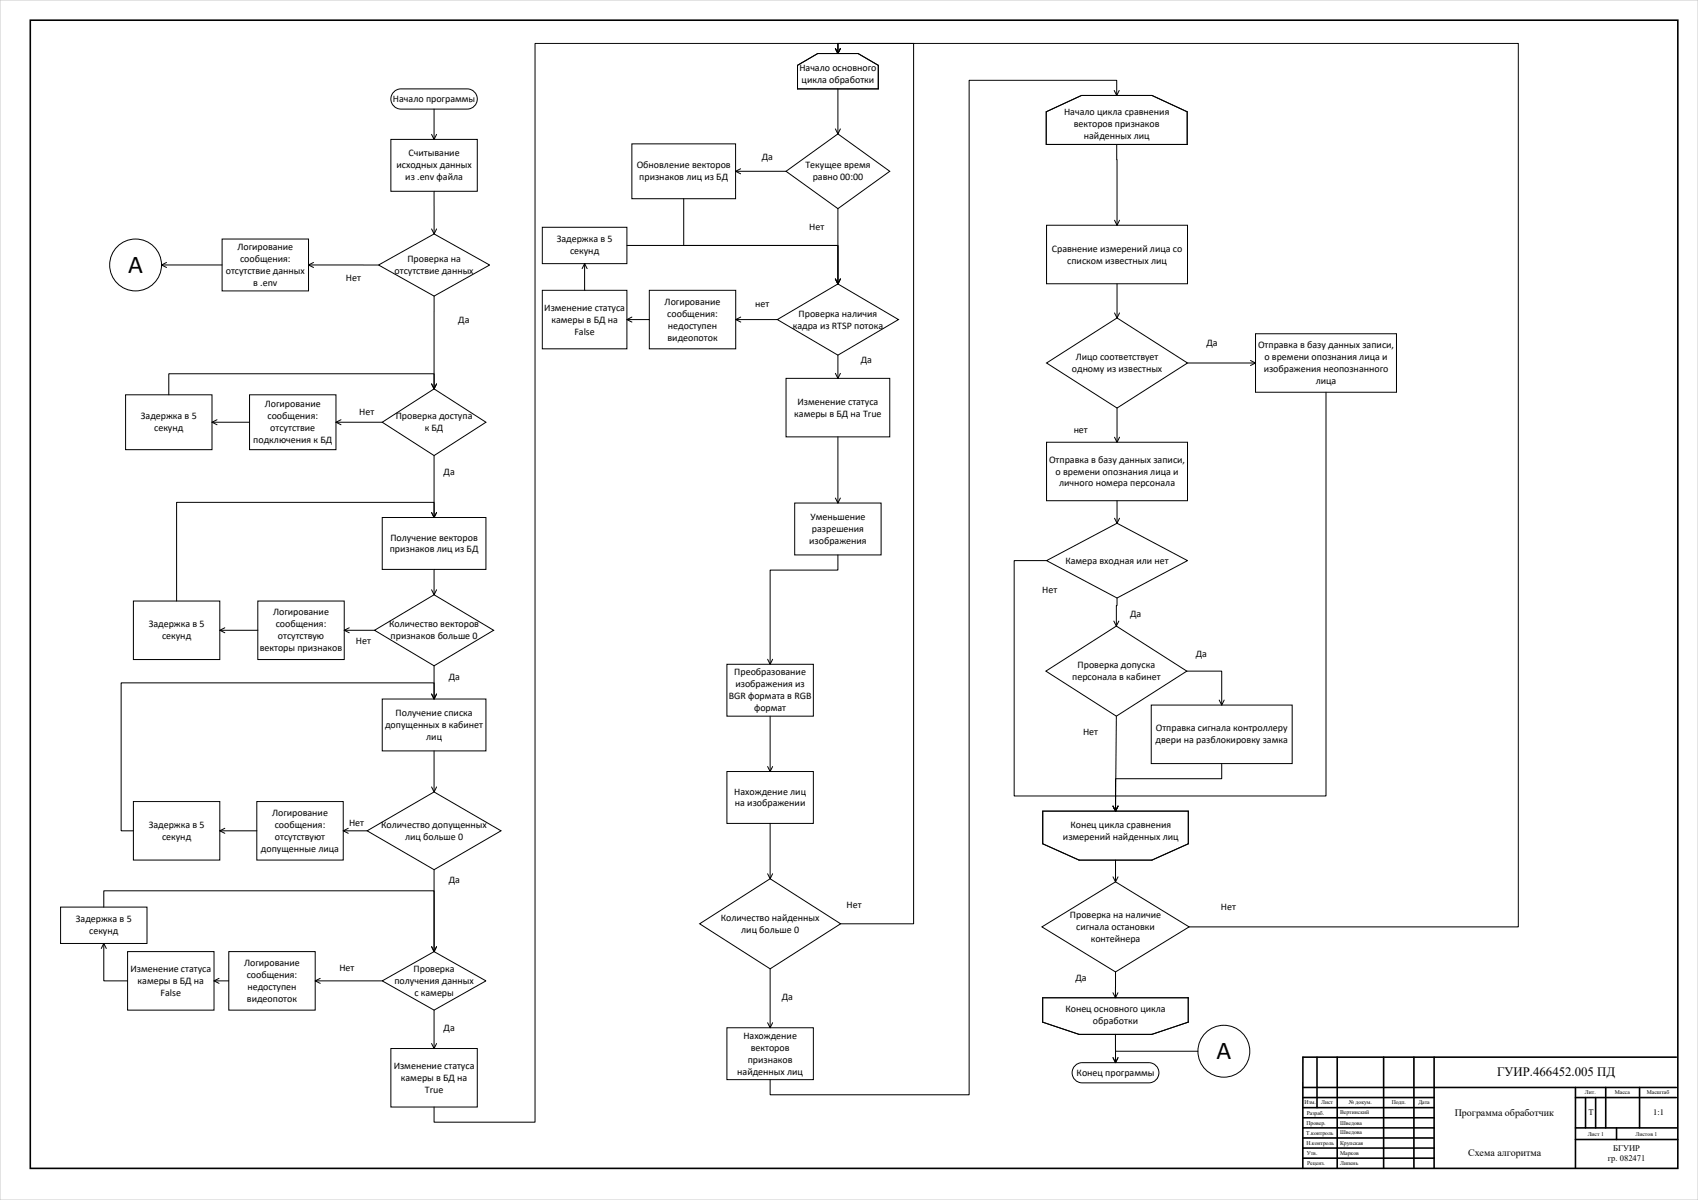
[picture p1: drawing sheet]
<svg xmlns="http://www.w3.org/2000/svg" width="841mm" height="594mm" viewBox="0 0 841 594" stroke-linecap="round" stroke-linejoin="round" font-family="sans-serif">
<defs><g id="words">
<g font-size="12.7">
<text x="63" y="135">А</text>
<text x="603" y="524">А</text>
</g>
<text font-size="6.3" x="741" y="533">ГУИР.466452.005 ПД</text>
<g font-size="5">
<text x="396" y="35">Начало основного</text>
<text x="397" y="41">цикла обработки</text>
<text x="195" y="50">Начало программы</text>
<text x="527" y="57">Начало цикла сравнения</text>
<text x="532" y="63">векторов признаков</text>
<text x="537" y="69">найденных лиц</text>
<text x="202" y="77">Считывание</text>
<text x="196" y="83">исходных данных</text>
<text x="315" y="83">Обновление векторов</text>
<text x="377" y="79">Да</text>
<text x="399" y="83">Текущее время</text>
<text x="201" y="89">из .env файла</text>
<text x="317" y="89">признаков лиц из БД</text>
<text x="403" y="89">равно 00:00</text>
<text x="401" y="114">Нет</text>
<text x="118" y="124">Логирование</text>
<text x="276" y="120">Задержка в 5</text>
<text x="282" y="126">секунд</text>
<text x="521" y="125">Сравнение измерений лица со</text>
<text x="119" y="130">сообщения:</text>
<text x="202" y="130">Проверка на</text>
<text x="529" y="130">списком известных лиц</text>
<text x="112" y="136">отсутствие данных</text>
<text x="195" y="136">отсутствие данных</text>
<text x="125" y="142">в .env</text>
<text x="171" y="139">Нет</text>
<text x="270" y="154">Изменение статуса</text>
<text x="329" y="151">Логирование</text>
<text x="374" y="152">нет</text>
<text x="227" y="160">Да</text>
<text x="273" y="160">камеры в БД на</text>
<text x="330" y="157">сообщения:</text>
<text x="396" y="157">Проверка наличия</text>
<text x="284" y="166">False</text>
<text x="331" y="163">недоступен</text>
<text x="393" y="163">кадра из RTSP потока</text>
<text x="331" y="169">видеопоток</text>
<text x="598" y="171">Да</text>
<text x="623" y="172">Отправка в базу данных записи,</text>
<text x="426" y="179">Да</text>
<text x="533" y="178">Лицо соответствует</text>
<text x="626" y="178">о времени опознания лица и</text>
<text x="531" y="184">одному из известных</text>
<text x="626" y="184">изображения неопознанного</text>
<text x="652" y="190">лица</text>
<text x="131" y="202">Логирование</text>
<text x="395" y="200">Изменение статуса</text>
<text x="70" y="208">Задержка в 5</text>
<text x="132" y="208">сообщения:</text>
<text x="178" y="205">Нет</text>
<text x="196" y="208">Проверка доступа</text>
<text x="393" y="206">камеры в БД на True</text>
<text x="76" y="213">секунд</text>
<text x="134" y="213">отсутствие</text>
<text x="210" y="213">к БД</text>
<text x="532" y="214">нет</text>
<text x="125" y="219">подключения к БД</text>
<text x="520" y="229">Отправка в базу данных записи,</text>
<text x="220" y="235">Да</text>
<text x="523" y="235">о времени опознания лица и</text>
<text x="525" y="241">личного номера персонала</text>
<text x="401" y="257">Уменьшение</text>
<text x="402" y="263">разрешения</text>
<text x="193" y="268">Получение векторов</text>
<text x="401" y="269">изображения</text>
<text x="193" y="273">признаков лиц из БД</text>
<text x="528" y="279">Камера входная или нет</text>
<text x="516" y="294">Нет</text>
<text x="135" y="305">Логирование</text>
<text x="560" y="306">Да</text>
<text x="74" y="311">Задержка в 5</text>
<text x="137" y="311">сообщения:</text>
<text x="193" y="311">Количество векторов</text>
<text x="80" y="316">секунд</text>
<text x="138" y="316">отсутствую</text>
<text x="193" y="316">признаков больше 0</text>
<text x="129" y="322">векторы признаков</text>
<text x="176" y="319">Нет</text>
<text x="592" y="325">Да</text>
<text x="364" y="334">Преобразование</text>
<text x="534" y="331">Проверка допуска</text>
<text x="222" y="337">Да</text>
<text x="364" y="340">изображения из</text>
<text x="531" y="337">персонала в кабинет</text>
<text x="361" y="346">BGR формата в RGB</text>
<text x="373" y="352">формат</text>
<text x="196" y="354">Получение списка</text>
<text x="191" y="360">допущенных в кабинет</text>
<text x="536" y="364">Нет</text>
<text x="572" y="362">Отправка сигнала контроллеру</text>
<text x="211" y="366">лиц</text>
<text x="572" y="368">двери на разблокировку замка</text>
<text x="364" y="393">Нахождение лиц</text>
<text x="364" y="399">на изображении</text>
<text x="135" y="404">Логирование</text>
<text x="74" y="410">Задержка в 5</text>
<text x="136" y="410">сообщения:</text>
<text x="173" y="409">Нет</text>
<text x="189" y="410">Количество допущенных</text>
<text x="530" y="410">Конец цикла сравнения</text>
<text x="80" y="416">секунд</text>
<text x="136" y="416">отсутствуют</text>
<text x="201" y="416">лиц больше 0</text>
<text x="526" y="416">измерений найденных лиц</text>
<text x="129" y="422">допущенные лица</text>
<text x="222" y="437">Да</text>
<text x="419" y="449">Нет</text>
<text x="357" y="456">Количество найденных</text>
<text x="530" y="454">Проверка на наличие</text>
<text x="605" y="451">Нет</text>
<text x="38" y="457">Задержка в 5</text>
<text x="367" y="462">лиц больше 0</text>
<text x="533" y="460">сигнала остановки</text>
<text x="44" y="462">секунд</text>
<text x="540" y="466">контейнера</text>
<text x="121" y="478">Логирование</text>
<text x="65" y="481">Изменение статуса</text>
<text x="122" y="484">сообщения:</text>
<text x="168" y="481">Нет</text>
<text x="205" y="481">Проверка</text>
<text x="533" y="486">Да</text>
<text x="68" y="487">камеры в БД на</text>
<text x="123" y="490">недоступен</text>
<text x="195" y="487">получения данных</text>
<text x="80" y="493">False</text>
<text x="122" y="496">видеопоток</text>
<text x="205" y="493">с камеры</text>
<text x="387" y="495">Да</text>
<text x="528" y="501">Конец основного цикла</text>
<text x="541" y="507">обработки</text>
<text x="220" y="511">Да</text>
<text x="368" y="514">Нахождение</text>
<text x="372" y="520">векторов</text>
<text x="370" y="526">признаков</text>
<text x="195" y="529">Изменение статуса</text>
<text x="365" y="532">найденных лиц</text>
<text x="533" y="533">Конец программы</text>
<text x="199" y="535">камеры в БД на</text>
<text x="210" y="541">True</text>
<text x="721" y="552">Программа обработчик</text>
<text x="727" y="572">Схема алгоритма</text>
</g>
<g font-size="4.2">
<text x="787" y="552">Т</text>
<text x="819" y="552">1:1</text>
<text x="799" y="570">БГУИР</text>
<text x="796" y="575">гр. 082471</text>
</g>
<g font-size="2.8">
<text x="785" y="542">Лит.</text>
<text x="800" y="542">Масса</text>
<text x="816" y="542">Масштаб</text>
<text x="646" y="547">Изм.</text>
<text x="647" y="552">Разраб.</text>
<text x="654" y="547">Лист</text>
<text x="664" y="552">Вертинский</text>
<text x="668" y="547">№ докум.</text>
<text x="689" y="547">Подп.</text>
<text x="703" y="547">Дата</text>
<text x="647" y="557">Провер.</text>
<text x="664" y="557">Шведова</text>
<text x="647" y="562">Т.контроль</text>
<text x="664" y="562">Шведова</text>
<text x="786" y="562">Лист 1</text>
<text x="810" y="562">Листов 1</text>
<text x="647" y="567">Н.контроль</text>
<text x="664" y="567">Крупская</text>
<text x="647" y="571">Утв.</text>
<text x="664" y="572">Марков</text>
<text x="647" y="577">Реценз.</text>
<text x="664" y="577">Липень</text>
</g>
</g></defs>
<path d="M0 0h841v594h-841z" fill="none" stroke="#c8c8c8" stroke-width=".5"/>
<g fill="none" stroke="#000" stroke-width=".5">
<path d="M395 32l10-5h20l10 5v12h-40zM414 24l1 3 1-3M415 27v-5h38v435h-37M415 27v-5h337v437h-163M415 27v-5h-150v533h-50v-7M195 45l4-1h32a5 5 0 0 1 5 5 5 5 0 0 1-5 5h-32a5 5 0 0 1-5-3 5 5 0 0 1 1-6zM215 54v15M415 44v22M518 55l18-8h35l17 8v17h-70zM552 45l1 2 1-2M553 47v-7h-73v502h-99v-8M194 69h42v26h-42z"/>
<path d="M214 67l1 2 1-2M313 71h51v27h-51zM414 64l1 2 1-2M553 72v39M215 95v21M339 98v24h76v19M364 85h25M367 84l-3 1 3 1M389 85l26-19 26 19-26 18zM110 118h43v26h-43zM214 113l1 3 1-3M269 112h42v18h-42z"/>
<path d="M415 103v38M518 112h70v28h-70zM552 109l1 2 1-2M80 131h30M82 130l-2 1 2 1M153 131h35M155 130l-2 1 2 1M188 131l27-15 27 15-27 16zM288 133l2-3 1 3M290 130v14M311 122h104v19M414 138l1 3 1-3"/>
<path d="M215 147v46v-8h-131v10M269 144h42v29h-42zM311 158h11M313 157l-2 1 2 1M322 144h42v29h-42zM364 158h21M367 157l-3 1 3 1M385 158l30-17 30 17-30 18zM552 155l1 2 1-2M553 140v17M415 176v11M518 180l35-23 35 23-35 22z"/>
<path d="M588 180h34M619 178l3 2-3 1M622 165h70v29h-70zM62 195h43v28h-43zM124 195h42v28h-42zM214 190l1 3 1-3M389 187h52v29h-52zM414 185l1 2 1-2M657 194v200h-105v7M105 209h19M107 208l-2 1 2 1M166 209h23"/>
<path d="M169 208l-3 1 3 1M189 209l26-16 26 16-26 16zM415 216v33M518 219h70v29h-70zM552 216l1 3 1-3M553 202v17M215 225v31v-7h-128v49M189 256h52v26h-52zM214 254l1 2 1-2M394 249h42v26h-42zM414 247l1 2 1-2M552 257l1 2 1-2"/>
<path d="M553 248v11M415 275v7h-34v47M518 277l35-18 35 18-35 19zM518 277h-16v117h50v7M66 297h43v29h-43zM128 297h42v29h-42zM214 292l1 2 1-2M215 282v12M553 296v14M109 312h19M111 311l-2 1 2 1M170 312h15"/>
<path d="M173 311l-3 1 3 1M185 312l30-18 29 18-29 18zM552 307l1 3 1-3M215 330v16v-8h-155v73h6M360 329h43v25h-43zM380 326l1 3 2-3M518 332l35-22 35 22-35 22zM588 332h17v17M189 346h52v26h-52zM214 344l1 2 1-2M381 354v28M553 354l-1 47"/>
<path d="M570 349h70v29h-70zM604 347l1 2 1-2M215 372v20M380 379l1 3 2-3M605 378v7h-53v16M66 397h43v29h-43zM127 397h43v29h-43zM214 390l1 2 1-2M360 382h43v26h-43zM551 399l1 2 2-2M109 411h18M111 410l-2 1 2 1"/>
<path d="M170 411h12M172 410l-2 1 2 1M182 411l33-19 33 19-33 19zM381 408v27M516 401h73v17l-18 8h-37l-18-8zM215 430v41v-30h-164v8M380 432l1 3 2-3M551 434l1 2 2-2M552 426v10M30 449h43v18h-43zM347 457l34-22 35 22-35 23zM516 459l36-23 37 23-37 22z"/>
<path d="M50 469l1-2 2 2M51 467v19h12M63 471h43v29h-43zM113 471h43v29h-43zM214 469l1 2 1-2M381 480v29M106 486h7M108 484l-2 2 2 1M156 486h33M159 484l-3 2 3 1M189 486l26-15 26 15-26 14zM215 500v19"/>
<path d="M516 494h73v12l-19 6h-36l-18-6zM551 491l1 3 2-3M552 481v13M194 519h42v29h-42zM214 517l1 2 1-2M360 509h43v25h-43zM380 506l1 3 2-3M552 512v14v-6h41M533 527l3-1h33a5 5 0 0 1 5 5 5 5 0 0 1-5 5h-33a5 5 0 0 1-5-3 5 5 0 0 1 2-6zM551 524l1 2 2-2"/>
<circle cx="67" cy="131" r="13"/>
<circle cx="606" cy="520" r="13"/>
</g>
<g fill="none" stroke="#000" stroke-width=".79">
<path d="M15 10h816v568h-816zM645 538h185M652 523v25M662 523v55M685 523v55M700 523v55M710 523v55M780 538v40M795 538v20M812 538v20M830 523h-185v55M645 558h65"/>
<path d="M645 553h65M645 548h65M645 543h65M780 558h51M780 543h50M785 543v15M790 543v15M801 558v6M645 563h65M645 573h65M645 568h65M780 564h51"/>
</g>
<use href="#words"/>
</svg>
